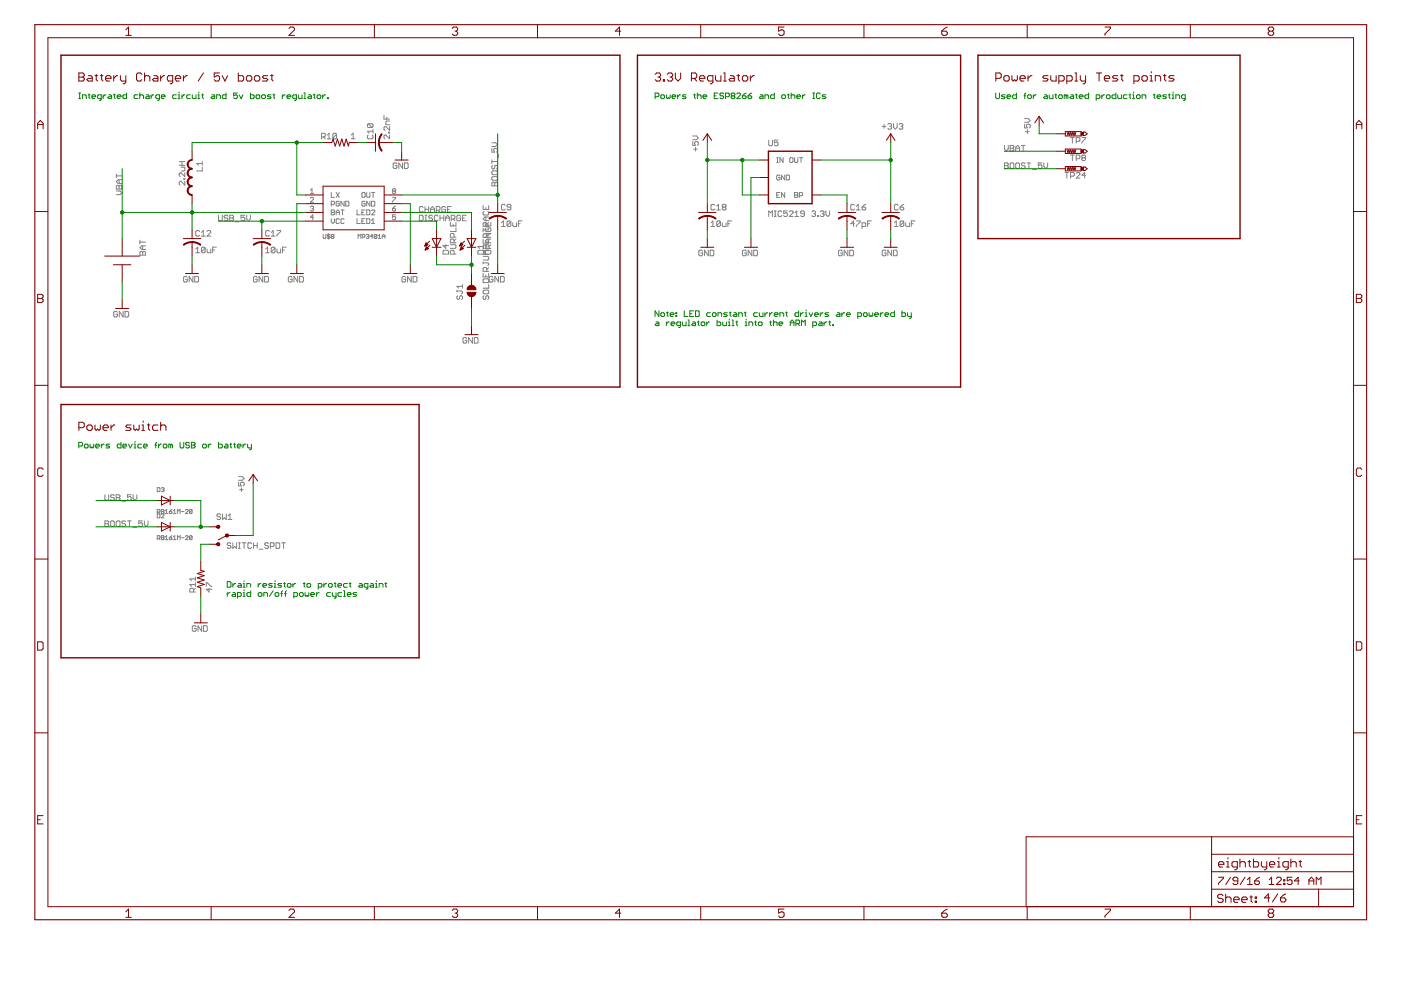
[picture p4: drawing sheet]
<svg xmlns="http://www.w3.org/2000/svg" width="297mm" height="210mm" viewBox="0 0 297 210" stroke-linecap="round" stroke-linejoin="round" font-family="sans-serif">
<g fill="none" stroke="#808080" stroke-width=".21">
<path d="M24.7 36.9v.8M24.7 37.3h1.1M24.8 39.3l.5 .2 .4-.2 .1 .2v.6h-1.1v-.6zM25.3 38.1v.8M25.3 39.5v.6M25.8 38.1h-.7l-.4 .4 .4 .4h.7M38 35.1h1.2M38 34.3h1.2M38.4 35.5h.8v.5l-.2 .3h-.6M38.6 34.3v.8M39 37.8h.2v.2h-.2zM39.2 36.7v.7l-.8-.7-.4 .2v.4l.2 .1"/>
<path d="M39.2 38.4v.8l-.8-.8-.4 .3v.3l.2 .2M42.9 35.5v.8h-1.2M42.9 34.3v.8M42.9 34.7h-1.2l.4 .4M68.2 29h.6l.2-.1v-.5l-.2-.1h-.6v1.1M68.6 29l.4 .4M69.4 29.4h.8M69.4 28.7l.4-.4v1.1M71.4 28.4v.9l-.2 .1h-.4l-.2-.1M71.4 28.4l-.2-.1h-.4l-.2 .1v.9M71.4 28.4l-.8 .9M74.5 28.6l.4-.4v1.2"/>
<path d="M74.5 29.4h.8M78.1 28.6l-.2 .2v.4l.2 .2h.8l.2-.2v-.4l-.2-.2M78.1 26.2h.8l.2 .2v.4l-.2 .2M78.1 26.2l-.2 .2v.4l.2 .2h.8M78.1 26.2l.8 .8M79.1 27.4v.8M79.1 27.8h-1.2l.4 .4M81.4 24.4v.9h1.2M82 24.8v.5M82.4 28h.2v.2h-.2zM82.6 26.8v.8l-.8-.8-.4 .3v.3l.2 .2M82.6 28.6v.8l-.8-.8-.4 .2v.4l.2 .2"/>
<path d="M82.6 25.7h-.6l-.2 .1v.6h.8M84.2 34.7l-.3-.2h-.3l-.2 .2v.8l.2 .2h.3l.3-.2v-.4h-.4M85.3 34.5v1.2l-.7-1.2v1.2M85.7 34.5h.6l.2 .2v.8l-.2 .2h-.6zM104.3 31.5v.8h.6l-.2-.4 .2-.4h.4l.2 .2v.4l-.2 .2M104.3 33.9v.7M104.3 34.2h1.2M104.3 30.3h.8l.4 .4-.4 .4h-.8M104.5 36.2h.8l.2 .2v.4l-.2 .2h-.8l-.2-.2v-.4zM104.5 35.1l-.2 .1v.4l.2 .2 .4-.2v-.4l.2-.1 .4 .1v.4l-.2 .2M104.5 38.6l.4 .2 .4-.2 .2 .2v.6h-1.2v-.6zM104.5 37.4h.8l.2 .2v.4l-.2 .2h-.8l-.2-.2v-.4z"/>
<path d="M104.9 38.8v.6M105.7 32.7v.8M146.9 30v.8h.6l-.2-.4 .2-.4h.3l.3 .2v.4l-.3 .2M146.9 28.8h.8l.4 .4-.4 .4h-.8M147.1 31.6h.7M147.5 31.2v.8M163 29.7v1l.2 .2h.4l.2-.2v-1M164.7 34.4h.3M164.7 33.4h.3M164.8 33.4v1M165 29.7h-.8v.6l.4-.2 .4 .2v.4l-.2 .2h-.4l-.2-.2M165.4 37.3l-.2-.2h-.4l-.1 .2v.7l.1 .1h.4l.2-.1v-.4h-.4"/>
<path d="M166 33.4v1l-.6-1v1M166.4 37.1v1l-.7-1v1M166.7 37.1h.5l.2 .2v.7l-.2 .1h-.5zM167.4 33.6l.2-.2h.4l.1 .2v.7l-.1 .1h-.4l-.2-.1zM168.5 33.4v.9l.1 .1h.4l.2-.1v-.9M169.5 33.4h.7M169.8 33.4v1M187 26.8h.8M187.5 26.4v.8M188.2 26.4l.2-.2h.4l.2 .2-.2 .4M188.6 26.8h.2M188.8 26.8l.2 .2-.2 .4h-.4l-.2-.2"/>
<path d="M189.4 26.2v.8l.4 .4 .4-.4v-.8M190.6 26.4l.2-.2h.4l.2 .2-.2 .4M191 26.8h.2M191.2 26.8l.2 .2-.2 .4h-.4l-.2-.2M213 34.5h.6l.2 .2-.2 .4 .2 .4-.2 .2h-.6zM213 35.1h.6M213 30.8v.8l.4 .4 .4-.4v-.8M214.2 30.8h.6l.1 .2-.1 .4 .1 .4-.1 .2h-.6zM214.2 31.4h.6M214.4 34.5h.4l.1 .2v.8l-.1 .2h-.4l-.2-.2v-.8zM215.3 34.7l.3-.2h.3l.3 .2v.8l-.3 .2h-.3l-.3-.2zM215.3 31.4h.9"/>
<path d="M215.3 32v-.8l.5-.4 .4 .4v.8M216.6 30.8h.7M216.9 30.8v1.2M217.2 26.3v.8h.6l-.2-.4 .2-.4h.4l.2 .2v.4l-.2 .2M217.2 25.1h.8l.4 .4-.4 .4h-.8M217.3 34.7l-.2-.2h-.4l-.1 .2 .1 .4h.4l.2 .2-.2 .4h-.4l-.1-.2M217.4 27.9h.8M217.7 34.5h.8M217.8 27.5v.8M218.1 34.5v1.2M218.9 35.9h.8M220.9 34.5h-.8v.6l.4-.2 .4 .2v.4l-.2 .2h-.4l-.2-.2"/>
<path d="M221.3 34.5v.8l.4 .4 .4-.4v-.8M225.8 36.6h.8M226.2 36.6v1.2M227 29.2h.8M227 32.9h.8M227 37.4h.6l.2-.2v-.4l-.2-.2h-.6v1.2M227.4 29.2v1.2M227.4 32.9v1.2M228.2 30h.6l.2-.2v-.4l-.2-.2h-.6v1.2M228.2 33.7h.6l.2-.2v-.4l-.2-.2h-.6v1.2M228.2 36.8l.2-.2h.4l.2 .2v.2l-.8 .8h.8M229.4 29.2h.8v.2l-.8 .8v.2"/>
<path d="M229.6 33.5h.4M229.6 33.5l-.2-.2 .2-.4h.4l.2 .2-.2 .4M229.6 33.5l-.2 .2 .2 .4h.4l.2-.3-.2-.3M230.2 37.2h-.8l.6-.6v1.2M24.7 40.5h.7l.4 .4-.4 .4h-.7M29.7 53.5l.2-.2 .3 .2 .4-.2 .2 .2v.6h-1.1zM29.7 50.9v.8M29.7 51.3h1.1M30.2 52.1v.8M30.2 53.5v.6M30.8 52.1h-.7l-.4 .4 .4 .4h.7M39.7 58.8l-.2-.2h-.4l-.2 .2v.8l.2 .2h.4l.2-.2v-.4h-.4"/>
<path d="M40.9 58.6v1.2l-.8-1.2v1.2M41.3 58.6h.6l.2 .2v.8l-.2 .2h-.6zM41.5 52.8l.4-.4v1.2M41.5 53.6h.8M42.3 49.1l-.2-.2h-.4l-.2 .2v.8l.2 .2h.4l.2-.2M42.7 50.1h.8M42.7 49.3l.4-.4v1.2M43.5 52.6v.8l-.2 .2h-.4l-.2-.2M43.5 52.6l-.2-.2h-.4l-.2 .2v.8M43.5 52.6l-.8 .8M43.9 52.8v.6l.2 .2h.6v-.8M43.9 49.1l.2-.2h.4l.2 .2v.2l-.8 .8h.8"/>
<path d="M45.1 53h.4M45.9 52.4h-.8v1.2M46.3 45.6v1l.2 .2h.4l.2-.2v-1M48.3 45.8l-.2-.2h-.4l-.2 .4 .2 .2h.4l.2 .4-.2 .2h-.4l-.2-.2M48.7 45.6h.6l.2 .2-.2 .4 .2 .4-.2 .2h-.6zM48.7 46.2h.6M49.9 47h.8M51.9 45.6h-.8v.6l.4-.2 .4 .2v.4l-.2 .2h-.4l-.2-.2M52.3 45.6v.8l.4 .4 .4-.4v-.8M54.5 58.8l-.2-.2h-.4l-.2 .2v.8l.2 .2h.4l.2-.2v-.4h-.4M55.7 58.6v1.2l-.8-1.2v1.2M56.1 58.6h.6l.2 .2v.8l-.2 .2h-.6z"/>
<path d="M56.3 53.6h.8M56.3 52.8l.4-.4v1.2M57.1 49.1l-.2-.2h-.4l-.2 .2v.8l.2 .2h.4l.2-.2M57.5 50.1h.8M57.5 49.3l.4-.4v1.2M58.3 52.6v.8l-.2 .2h-.4l-.2-.2M58.3 52.6l-.2-.2h-.4l-.2 .2v.8M58.3 52.6l-.8 .8M58.7 52.8v.6l.2 .2h.6v-.8M58.7 48.9h.8v.2l-.8 .8v.2M59.9 53h.4M60.7 52.4h-.8v1.2"/>
<path d="M61.9 58.8l-.2-.2h-.4l-.2 .2v.8l.2 .2h.4l.2-.2v-.4h-.4M63.1 58.6v1.2l-.8-1.2v1.2M63.5 58.6h.6l.2 .2v.8l-.2 .2h-.6zM65.8 42l.2-.2h.3l.2 .2-.7 .9h.7M65.8 40.3l.3-.3v1M65.8 41h.7M65.8 43.9l.2-.2h.3l.2 .2-.2 .3M66.1 44.2h.2M66.3 44.2l.2 .2-.2 .3h-.3l-.2-.1M66.5 46.1h-.7l.5-.5v1M68.5 49.7v.7l.2 .1 .4-.1v-.7M69.7 49.6v1.1"/>
<path d="M70 49.8l-.5-.1-.1 .3 .4 .1 .2 .3-.2 .1-.4-.1M70.2 40.8v1h.7M70.2 43.3h.5l.2-.1v-.4l-.2-.1h-.5v1M70.2 44.5h.5l.2 .2-.2 .3 .2 .4-.2 .2h-.5zM70.2 46.4v.7l.4 .3 .3-.3v-.7M70.2 45h.5M70.4 50.1l-.2-.1 .2-.3 .4 .1-.1 .3M70.4 50.1h.3M70.4 50.1l-.2 .2 .2 .2 .4-.1-.1-.3M71.3 40.8l.6 1M71.3 45.6v-.7l.3-.4 .3 .4v.7M71.3 45h.6"/>
<path d="M71.9 40.8l-.6 1M71.9 42.8l-.1-.1h-.4l-.1 .1v.7l.1 .2h.4l.1-.2v-.3h-.3M71.9 46.5l-.1-.1h-.4l-.1 .1v.7l.1 .2h.4l.1-.2M72.3 44.5h.7M72.6 44.5v1.1M73 42.7v1l-.7-1v1M73 46.5l-.2-.1h-.3l-.2 .1v.7l.2 .2h.3l.2-.2M73.3 42.7h.5l.2 .1v.7l-.2 .2h-.5zM75.7 44.5v1.1h.7M75.7 46.4v1h.7M75.9 50.5v-.8l.3 .3 .3-.3v.8M76.7 45h.4"/>
<path d="M76.7 46.9h.4M76.8 50.3h.4l.2-.2-.2-.4h-.4v.8M76.9 40.8h.3l.2 .2v.7l-.2 .1h-.3l-.2-.1v-.7zM77.4 42.8l-.2-.1h-.3l-.2 .1v.7l.2 .2h.3l.2-.2v-.3h-.3M77.4 44.5h-.7v1.1h.7M77.4 46.4h-.7v1h.7M77.6 49.8l.5-.1 .1 .1-.1 .3M77.7 40.8v.9l.2 .1h.4l.1-.1v-.9M77.7 44.5h.6l.1 .2v.7l-.1 .2h-.6zM77.7 46.4h.6l.1 .1v.7l-.1 .2h-.6zM77.9 50.1h.2M78.1 50.1l.1 .2-.1 .2-.5-.1"/>
<path d="M78.4 42.7v1l-.7-1v1M78.8 42.7h.5l.2 .1v.7l-.2 .2h-.5zM78.8 44.7l.1-.2h.4l.2 .2v.2l-.7 .7h.7M78.8 47.4h.7M78.8 46.7l.3-.3v1M78.8 40.8h.7M79.1 50.1h-.6l.4-.4v.8M79.1 40.8v1M79.9 49.8l-.4-.1-.2 .1v.6M79.9 49.8l-.1 .7-.5-.1M79.9 49.8l-.6 .6M80.2 50.5h.6"/>
<path d="M80.2 50l.3-.3v.8M81 50.1h.6M81 50.5v-.5l.3-.3 .3 .3v.5M83.2 44.2h.5l.2 .4-.2 .1h-.3l-.2-.1zM83.2 41.8h.7l-.7 1.1M83.4 40.5l-.2 .2 .2 .3h.3l.2-.1-.2-.4M83.4 40.5l-.2-.2 .2-.3h.3l.2 .2-.2 .3M83.4 40.5h.3M83.9 45.6h-.7v.5l.5-.2 .2 .5-.2 .2h-.3l-.2-.2M83.9 43.7l-.7 .5M86 58.8l-.2-.2h-.4l-.2 .2v.8l.2 .2h.4l.2-.2v-.4h-.4M87.2 58.6v1.2l-.8-1.2v1.2"/>
<path d="M87.6 58.6h.6l.2 .2v.8l-.2 .2h-.6zM88.9 45.6h.6l.2 .2v.8l-.2 .2h-.6zM89.7 44l-.2-.2h-.4l-.2 .2v.8l.2 .2h.4l.2-.2M90.1 46.8h.4M90.1 45.6h.4M90.1 43.8v1.2M90.1 44.4h.8M90.3 45.6v1.2M90.9 43.8v1.2M91.3 45v-.8l.4-.4 .4 .4v.8M91.3 44.4h.8M91.7 45.8l-.2-.2h-.4l-.2 .4 .2 .2h.4l.2 .4-.2 .2h-.4l-.2-.2"/>
<path d="M92.5 44.6h.6l.2-.2v-.4l-.2-.2h-.6v1.2M92.9 45.8l-.2-.2h-.4l-.2 .2v.8l.2 .2h.4l.2-.2M92.9 44.6l.4 .4M93.3 46.2h.8M93.3 45.6v1.2M94.1 45.6v1.2M94.1 53.1h.8l.2 .2v.6h-1.2v-.6zM94.5 44l-.2-.2h-.4l-.2 .2v.8l.2 .2h.4l.2-.2v-.4h-.4M94.5 46.8v-.8l.4-.4 .4 .4v.8M94.5 46.2h.8M94.5 51.9v.8l-.6-.6h1.2M94.9 44.4h.4"/>
<path d="M95.5 51.9h1l.2 .2v.4l-.2 .2h-1M95.5 47.1v.8h1.2v-.8M95.7 46.4h.6l.2-.2v-.4l-.2-.2h-.6v1.2M95.7 43.8h-.8v1.2h.8M96.1 47.5v.4M96.1 46.4l.4 .4M96.3 53.9v-.6l-.2-.2h-.4l-.2 .2v.6h1.2M96.3 51.5v-.6l-.2-.2h-.4l-.2 .2v.6h1.2M96.3 50.3v-.6l-.2-.2h-.4l-.2 .2v.6h1.2M96.7 48.3v.8h-1.2M96.7 50.7l-.4 .4M97.7 45.8l-.2-.2h-.4l-.2 .2v.8l.2 .2h.4l.2-.2v-.4h-.4"/>
<path d="M98.1 46.2h.4M98.8 45.6h-.7v1.2h.7M102.4 43.6v.8h1.2v-.8M102.4 48.4v.8M102.4 50.8v.8h1.2v-.8M102.4 55.5v.4M102.4 57.9v.8h1.2v-.8M102.4 54.4h1l.2 .1v.4l-.2 .2h-1M102.4 55.7h1l.2 .2-.2 .4M102.4 53.1h1.2M102.4 48.8h1.2M102.5 53.3v.6h-1.2v-.6l.2-.2h.8l.5 .5-.4 .4h1.2"/>
<path d="M102.5 51.9v.8M102.5 52.3h-1.2l.4 .4M102.6 44.8l-.2 .2v.4l.2 .2h.8l.2-.2v-.4l-.2-.2M102.6 59.1h.8l.2 .2v.6h-1.2v-.6zM102.9 47.1v.8h1.2v-.8M102.9 49.5h1.2l-1.2 .8h1.2M103 44v.4M103 46v.8M103 51.2v.4M103 58.3v.4M103.1 48.3l-.2 .2v.4l.2 .2h.8l.2-.2v-.4l-.2-.2h-.4v.4M103.1 53.1h.8l.2 .2v.4l-.2 .2h-.8l-.2-.2v-.4z"/>
<path d="M103.2 52.7v-.5l-.2-.2h-.4l-.2 .2v.5h1.2M103.2 48v-.6l-.2-.2h-.4l-.2 .2v.6h1.2M103.2 50.4v-.6l-.2-.2h-.4l-.2 .2v.6h1.2M103.2 57.5v-.6l-.2-.2h-.4l-.2 .2v.6h1.2M103.5 47.5v.4M103.5 50.7v.8M103.6 46h-.8l-.4 .4 .4 .4h.8M103.6 56.7l-.4 .4M103.6 49.6l-.4 .4M103.6 47.2l-.4 .4M103.7 52.7v-.6l-.2-.2h-.4l-.2 .2v.6h1.2M104.1 51.9l-.4 .4"/>
<path d="M104.1 50.7h-.8l-.4 .4 .4 .4h.8M104.5 58.8l-.2-.2h-.4l-.2 .2v.8l.2 .2h.4l.2-.2v-.4h-.4M105.7 58.6v1.2l-.8-1.2v1.2M106.1 58.6h.6l.2 .2v.8l-.2 .2h-.6zM106.3 47.2l.4-.4v1.2M106.3 48h.8M107.1 43.5l-.2-.2h-.4l-.2 .2v.8l.2 .2h.4l.2-.2M108.3 47.1l-.2-.3h-.4l-.2 .3v.7M108.3 47.1v.7l-.2 .2h-.4l-.2-.2M108.3 43.9h-.6l-.2-.2 .2-.4h.4l.2 .2v.8l-.2 .2h-.4l-.2-.2M108.3 47.1l-.8 .7M108.7 47.2v.6l.2 .2h.6v-.8"/>
<path d="M109.9 47.4h.4M110.7 46.8h-.8v1.2M148.9 53.3l-.1-.3h-.4l-.2 .3v.7l.2 .2h.4l.1-.2v-.4h-.3M150.2 53v1.2l-.8-1.2v1.2M150.6 53h.6l.1 .3v.7l-.1 .2h-.6zM150.7 48h.9M150.7 47.2l.5-.4v1.2M151.6 43.5l-.3-.2h-.3l-.3 .2v.8l.3 .2h.3l.3-.2M152 44.5h.7M152 43.7l.3-.4v1.2M152.7 47.1v.7l-.2 .2h-.4l-.1-.2M152.7 47.1l-.2-.3h-.4l-.1 .3v.7"/>
<path d="M152.7 47.1l-.7 .7M153.1 47.2v.6l.2 .2h.6v-.8M153.3 43.9l-.2-.2 .2-.4h.4l.2 .2-.2 .4M153.3 43.9l-.2 .2 .2 .4h.4l.2-.2-.2-.4M153.3 43.9h.4M154.3 47.4h.4M155.1 46.8h-.8v1.2M158.2 53.3l-.2-.3h-.4l-.2 .3v.7l.2 .2h.4l.2-.2v-.4h-.4M159.4 53v1.2l-.8-1.2v1.2M159.8 53h.6l.2 .3v.7l-.2 .2h-.6zM163 45.9v-1.2l.4 .4 .4-.4v1.2M164.2 45.9h.4"/>
<path d="M164.2 44.7h.4M164.4 44.7v1.2M164.7 41.3h.3M165.4 40.8h-.7v1h.7M165.8 44.9l-.2-.2h-.4l-.2 .2v.8l.2 .2h.4l.2-.2M166.4 40.8v1l-.7-1v1M166.9 44.7h-.7v.6l.4-.2 .3 .2v.4l-.1 .2h-.5l-.1-.2M167.3 44.9l.3-.2h.3l.2 .2v.2l-.8 .8h.8M168.5 40.8h.5l.2 .2-.2 .3 .2 .4-.2 .1h-.5zM168.5 41.3h.5M168.6 45.9h.7M168.6 45.1l.3-.4v1.2"/>
<path d="M169.5 41.5h.5l.2-.2-.2-.5h-.5v1M170.5 45.3h-.6l-.2-.2 .2-.4h.4l.2 .2v.8l-.2 .2h-.4l-.2-.2M172.1 44.9l.2-.2h.4l.2 .2-.2 .4M172.5 45.3h.2M172.7 45.3l.2 .2-.2 .4h-.4l-.2-.2M173.3 45.7h.2v.2h-.2zM173.9 44.9l.2-.2h.4l.2 .2-.2 .4M174.3 45.3h.2M174.5 45.3l.2 .2-.2 .4h-.4l-.2-.2M175.1 44.7v.8l.4 .4 .4-.4v-.8M178.6 53.3l-.2-.3h-.4l-.2 .3v.7l.2 .2h.4l.2-.2v-.4h-.4M179.8 53v1.2l-.8-1.2v1.2"/>
<path d="M180.2 53h.6l.2 .3v.7l-.2 .2h-.6zM181.2 47.4h-.8l.6-.6v1.2M181.2 43.5l-.2-.2h-.4l-.2 .2v.8l.2 .2h.4l.2-.2M181.6 46.8h.8v.3l-.8 .7v.2M181.6 44.5h.8M181.6 43.7l.4-.4v1.2M182.8 48h.6l.2-.2v-.4l-.2-.2h-.6v1.2M182.8 43.9h.6l.2 .4-.2 .2h-.4l-.2-.2zM183.6 43.3l-.8 .6M184 47.4h.4M184.7 46.8h-.7v1.2M187.8 53.3l-.2-.3h-.4l-.2 .3v.7l.2 .2h.4l.2-.2v-.4h-.3"/>
<path d="M189 53v1.2l-.8-1.2v1.2M189.4 53h.6l.2 .3v.7l-.2 .2h-.6zM189.6 48h.8M189.6 47.2l.4-.4v1.2M190.4 43.5l-.2-.2h-.4l-.2 .2v.8l.2 .2h.4l.2-.2M190.8 43.9h.6l.2 .4-.2 .2h-.4l-.2-.2zM191.6 47.1v.7l-.2 .2h-.4l-.2-.2M191.6 47.1l-.2-.3h-.4l-.2 .3v.7M191.6 47.1l-.8 .7M191.6 43.3l-.8 .6M192 47.2v.6l.2 .2h.6v-.8M193.2 47.4h.4"/>
<path d="M194 46.8h-.8v1.2M24.9 66.2l-.2-.2h-.4l-.2 .2v.8l.2 .2h.4l.2-.2v-.4h-.4M26.1 66v1.2l-.8-1.2v1.2M26.5 66h.6l.2 .2v.8l-.2 .2h-.6zM96.9 61.7h1l.2 .2-.2 .4M96.9 61.5v.4M97.1 62.7l-.2 .2v.4l.2 .2 .4-.2v-.4l.2-.2 .4 .2v.4l-.2 .2M98.1 60.3v.8M98.1 60.7h-1.2l.4 .4M99 71.8l-.2-.2h-.4l-.2 .2v.8l.2 .1h.4l.2-.1v-.4h-.4M100.2 71.6v1.1l-.8-1.1v1.1M100.6 71.6h.6l.1 .2v.8l-.1 .1h-.6z"/>
<path d="M102.6 62.7l-.2 .2v.4l.2 .2 .4-.2v-.4l.2-.2 .4 .2v.4l-.2 .2M102.6 61.5h.8l.2 .2v.4l-.2 .2h-.8l-.2-.2v-.4zM103.6 60.3v.8h-1.2M22.2 104.9v1l.3 .2h.3l.3-.2v-1M22.2 110.4h.6l.3 .2-.3 .4 .3 .4-.3 .2h-.6zM22.2 111h.6M23.6 110.4h.4l.2 .2v.8l-.2 .2h-.4l-.1-.2v-.8zM24.2 105.1l-.2-.2h-.4l-.1 .2 .1 .4h.4l.2 .2-.2 .4h-.4l-.1-.2M24.6 104.9h.6l.2 .2-.2 .4 .2 .4-.2 .2h-.6zM24.6 105.5h.6M24.6 110.6l.2-.2h.4l.2 .2v.8l-.2 .2h-.4l-.2-.2zM25.8 106.3h.8"/>
<path d="M26.6 110.6l-.2-.2h-.4l-.2 .2 .2 .4h.4l.2 .2v.2l-.2 .2h-.4l-.2-.2M27 110.4h.8M27.4 110.4v1.2M27.8 104.9h-.8v.6l.4-.2 .4 .2v.4l-.2 .2h-.4l-.2-.2M28.2 104.9v.8l.4 .4 .4-.4v-.8M28.2 111.8h.8M30.2 110.4h-.8v.6l.4-.2 .4 .2v.4l-.2 .2h-.4l-.2-.2M30.6 110.4v.8l.4 .4 .4-.4v-.8M33.3 103.4l.6 .1-.1 .7h-.5zM33.3 108.6l.6-.1-.1-.5h-.5v.9M33.3 108.9h.5l.1 .2-.1 .7h-.5zM33.3 114.2h.5l.1-.2-.1-.4h-.5v.8"/>
<path d="M33.6 114.2l.3 .2M33.6 108.6l.3 .3M34.2 113.6h.4l.2 .1-.2 .3 .2 .3-.2 .1h-.4zM34.2 108h.4l.2 .2-.2 .3 .2 .2-.2 .2h-.4zM34.2 103.5l.4-.1 .2 .1-.2 .3M34.2 109.1l.1-.2 .5 .2-.6 .7h.6M34.2 114h.4M34.2 108.5h.4M34.5 103.8h.1M34.6 103.8l.2 .2-.2 .2-.4-.1M35.1 114.4h.5M35.1 113.9l.2-.3v.8"/>
<path d="M35.1 108.3l.2-.3v.9M35.1 108.9h.5M35.9 114h.4l.2 .3-.5 .1zM35.9 108.5h.4l.2 .2-.5 .2zM36.5 113.6l-.6 .4M36.5 108l-.6 .5M36.8 114.4h.5M36.8 113.9l.2-.3v.8M36.8 108.3l.2-.3v.9M36.8 108.9h.5M37.6 108.9v-.9l.3 .3 .3-.3v.9M37.6 114.4v-.8l.3 .3 .3-.3v.8"/>
<path d="M38.5 114h.5M38.5 108.5h.5M39.3 113.7l.2-.1 .4 .1-.6 .7h.6M39.3 108.2l.2-.2 .4 .2-.6 .7h.6M40.7 113.7l-.4-.1-.1 .7M40.7 113.7l-.1 .7-.4-.1M40.7 108.2l-.4-.2-.1 .7M40.7 108.2l-.1 .7-.4-.2M40.7 113.7l-.5 .6M40.7 108.2l-.5 .5M46.8 109.2l-.2-.2h-.4l-.2 .2v.2l.2 .2h.4l.2 .4-.2 .2h-.4l-.2-.2M47.2 109v1.2l.4-.5 .4 .5v-1.2"/>
<path d="M48.4 110.2h.8M48.4 109.4l.4-.4v1.2M49 115.3l-.2-.2h-.4l-.2 .2 .2 .4h.4l.2 .2-.2 .4h-.4l-.2-.2M49.4 115.1v1.2l.4-.4 .4 .4v-1.2M50.6 115.1h.4M50.6 116.3h.4M50.6 102.2v.8h.6l-.2-.6 .2-.2h.4l.2 .2v.4l-.2 .2M50.6 101h.8l.4 .5-.4 .3h-.8M50.8 115.1v1.2M50.8 103.8h.8M51.2 103.4v.8M51.4 115.1h.8"/>
<path d="M51.8 115.1v1.2M53.3 115.3l-.2-.2h-.4l-.1 .2v.8l.1 .2h.4l.2-.2M53.7 115.7h.8M53.7 115.1v1.2M54.5 115.1v1.2M54.9 116.5h.8M56.9 115.3l-.2-.2h-.4l-.2 .2 .2 .4h.4l.2 .2-.2 .4h-.4l-.2-.2M57.3 115.9h.6l.2-.2v-.4l-.2-.2h-.6v1.2M58.5 115.1h.6l.2 .2v.8l-.2 .2h-.6zM59.7 115.1h.8M60.1 115.1v1.2M41 125.5v-.6l-.2-.2h-.4l-.2 .2v.6h1.2"/>
<path d="M41.4 124.7l-.4 .4M41.4 123.9h-1.2l.4 .4M41.4 122.3v.8M41.4 123.5v.8M41.4 122.7h-1.2l.4 .4M41.6 132.9l-.2-.2h-.4l-.2 .2v.7l.2 .3h.4l.2-.3v-.3h-.4M42.8 132.7v1.2l-.8-1.2v1.2M43.2 132.7h.6l.1 .2v.7l-.1 .3h-.6zM43.7 124.3v-.8h.2l.8 .8h.2M44.3 124.7v.8l-.6-.6h1.2"/>
</g>
<g fill="none" stroke="#800000" stroke-width=".21">
<path d="M10.2 8h276.8v184.2h-276.8zM16.7 15.5h.9l.3 .3v.2l-.3 .3 .3 .3v.3l-.3 .3h-.9zM16.7 16.3h.9M18.7 16h.6l.3 .3v.9h-.9l-.3-.3 .3-.3h.9M20.1 16h.6M20.4 15.8v1.1l.3 .3M21.3 16h.5M21.5 15.8v1.1l.3 .3M22.4 16.6h1.1v-.3l-.2-.3h-.6l-.3 .3v.6l.3 .3h.6M24.1 16v1.2M25 16h-.3l-.6 .6M25.5 16v.9l.3 .3h.9"/>
<path d="M26.7 16v1.5l-.3 .3h-.3M26.7 6.3l.5-.6v1.8M26.7 7.5h1.1M30.1 15.8l-.3-.3h-.6l-.3 .3v1.1l.3 .3h.6l.3-.3M30.6 16.3l.3-.3h.6l.3 .3v.9M30.6 15.5v1.7M32.6 16h.6l.3 .3v.9h-.9l-.3-.3 .3-.3h.9M34.1 16v1.2M34.9 16h-.3l-.5 .6M36.6 17.2h-.8l-.3-.3v-.6l.3-.3h.8v1.5l-.3 .3h-.3M37.2 16.6h1.1v-.3l-.3-.3h-.5l-.3 .3v.6l.3 .3h.5M38.9 16v1.2"/>
<path d="M39.7 16h-.2l-.6 .6M43.1 15.5l-1.1 1.7M44.8 5.2v2.8M46.5 15.5h-1.1v.8l.6-.3h.3l.2 .3v.6l-.2 .3h-.6l-.3-.3M47.1 16l.6 1.2 .6-1.2M50.5 15.5v1.7h.9l.3-.3v-.6l-.3-.3h-.9M52.5 16h.6l.3 .3v.6l-.3 .3h-.6l-.3-.3v-.6zM53.9 16.3l.3-.3h.6l.3 .3v.6l-.3 .3h-.6l-.3-.3zM56.8 16h-.9l-.3 .3 .3 .3h.6l.3 .3-.3 .3h-.9M57.4 16h.5M57.6 15.8v1.1l.3 .3M61.3 6l.3-.3h.5l.3 .3v.3l-1.1 1.2h1.1"/>
<path d="M79.4 5.2v2.8M95.9 6l.3-.3h.6l.2 .3v.3l-.2 .3M96.5 6.6h.3M96.8 6.6l.2 .3v.3l-.2 .3h-.6l-.3-.3M114 5.2v2.8M131.6 6.6h-1.1l.8-.9v1.8M138.9 15.8l.3-.3h.6l.3 .3v.2l-.3 .3M139.5 16.3h.3M139.8 16.3l.3 .3v.3l-.3 .3h-.6l-.3-.3M140.6 16.9h.3v.3h-.3zM141.5 15.8l.3-.3h.5l.3 .3v.2l-.3 .3M142 16.3h.3"/>
<path d="M142.3 16.3l.3 .3v.3l-.3 .3h-.5l-.3-.3M143.2 15.5v1.1l.6 .6 .5-.6v-1.1M146.6 16.6h.8l.3-.3v-.5l-.3-.3h-.8v1.7M147.2 16.6l.5 .6M148.3 16.6h1.1v-.3l-.2-.3h-.6l-.3 .3v.6l.3 .3h.6M148.6 5.2v2.8M151.2 17.2h-.9l-.3-.3v-.6l.3-.3h.9v1.5l-.3 .3h-.3M151.7 16v.9l.3 .3h.8v-1.2M153.4 15.5h.3v1.7M153.4 17.2h.6M154.8 16h.6l.3 .3v.9h-.9l-.2-.3 .2-.3h.9M156.3 16h.5"/>
<path d="M156.5 15.8v1.1l.3 .3M157.7 16h.5l.3 .3v.6l-.3 .3h-.5l-.3-.3v-.6zM159.1 16v1.2M160 16h-.3l-.6 .6M166.2 5.7h-1.1v.9l.6-.3h.2l.3 .3v.6l-.3 .3h-.5l-.3-.3M183.2 5.2v2.8M199.7 6.6h.9l.3 .3v.3l-.3 .3h-.6l-.3-.3zM200.9 5.7l-.6 .3-.6 .6M211.1 16.6h.9l.3-.3v-.5l-.3-.3h-.9v1.7M212.8 16.3l.3-.3h.6l.3 .3v.6l-.3 .3h-.6l-.3-.3zM214.5 16v.9l.3 .3 .3-.3 .3 .3 .3-.3v-.9M216.3 16.6h1.1v-.3l-.3-.3h-.6l-.2 .3v.6l.2 .3h.6"/>
<path d="M217.8 5.2v2.8M218 16v1.2M218.8 16h-.3l-.5 .6M222.2 16h-.8l-.3 .3 .3 .3h.5l.3 .3-.3 .3h-.8M222.8 16v.9l.3 .3h.8v-1.2M224.5 17.2h.8l.3-.3v-.6l-.3-.3h-.8v1.8M226.2 17.2h.9l.2-.3v-.6l-.2-.3h-.9v1.8M227.9 15.5h.3v1.7M227.9 17.2h.6M229 16v.9l.3 .3h.9M230.2 16v1.5l-.3 .3h-.3M232.5 15.5h1.1"/>
<path d="M233 15.5v1.7M234.1 16.6h1.2v-.3l-.3-.3h-.6l-.3 .3v.6l.3 .3h.6M234.3 5.7h1.1v.3l-1.1 1.2v.3M237 16h-.9l-.2 .3 .2 .3h.6l.3 .3-.3 .3h-.8M237.6 16h.5M237.8 15.8v1.1l.3 .3M240.4 17.2h.9l.2-.3v-.6l-.2-.3h-.9v1.8M242.1 16.3l.3-.3h.6l.2 .3v.6l-.2 .3h-.6l-.3-.3zM243.8 17.2h.6M243.8 16h.3v1.2M244.1 15.2v.3M244.9 17.2v-1.2h.9l.3 .3v.9"/>
<path d="M246.7 16h.5M246.9 15.8v1.1l.3 .3M248.9 16h-.8l-.3 .3 .3 .3h.5l.3 .3-.3 .3h-.8M252.4 5.2v2.8M269.2 6.6l-.3-.3v-.3l.3-.3h.5l.3 .3v.3l-.3 .3M269.2 6.6l-.3 .3v.3l.3 .3h.5l.3-.3v-.3l-.3-.3M269.2 6.6h.5M8 27.3v-1.2l.6-.6 .5 .6v1.2M8 26.4h1.1M40.7 32.1v1.8M68.5 39.5h12.9v9.2h-12.9zM68.5 30.2h1.8l.3-.7 .5 1.5 .4-1.5 .5 1.5 .5-1.5 .4 1.5 .5-1.5 .5 1.5 .1-.8h1.9"/>
<path d="M77.7 30.2h1.9M79.6 28.4v3.7M80.3 30.2h3M83.8 33.9h2.8M85.2 32.1v1.8M150 28.4l.9 1.4M150 28.4l-1 1.4M150 28.4v1.8M161.1 33.9h1.8M161.1 37.6h1.8M172.2 33.9h1.8M188.8 28.4v1.8"/>
<path d="M188.8 28.4l1 1.4M188.8 28.4l-.9 1.4M220.3 24.7l1 1.4M220.3 24.7l-.9 1.4M220.3 24.7v1.8M224 28.4h1.9M224 32.1h1.9M224 35.8h1.9M225.9 27.9h3.3v.9h-3.3zM225.9 31.6h3.3v.9h-3.3zM225.9 35.3h3.3v.9h-3.3zM226.3 28.1l.1 .5 .2-.5 .2 .5 .2-.5 .2 .5 .2-.5 .1 .5 .2-.5 .2 .5 .2-.5"/>
<path d="M226.3 31.8l.1 .5 .2-.5 .2 .5 .2-.5 .2 .5 .2-.5 .1 .5 .2-.5 .2 .5 .2-.5M226.3 35.5l.1 .5 .2-.5 .2 .5 .2-.5 .2 .5 .2-.5 .1 .5 .2-.5 .2 .5 .2-.5M229.7 28h.3l.5 .4-.5 .3h-.3zM229.7 31.7h.3l.5 .4-.5 .3h-.3zM229.7 35.4h.3l.5 .4-.5 .4h-.3zM287.6 26.4h1.1M287.6 27.3v-1.2l.5-.6 .6 .6v1.2M7.4 44.9h2.8M22.2 54.3h7.4M24 56.1h3.7M25.9 50.6v3.7M25.9 56.1v3.7"/>
<path d="M38.9 50.6h3.7M39.3 58h2.8M40.7 41.3v1.9M40.7 48.7v1.9M40.7 51.3v3M40.7 56.1v1.9M53.7 50.6h3.7M54.1 58h2.8M55.5 48.7v1.9M55.5 51.3v3M55.5 56.1v1.9M61.6 58h2.7"/>
<path d="M62.9 56.1v1.9M64.8 41.3h3.7M64.8 43.2h3.7M64.8 45h3.7M64.8 46.9h3.7M81.4 41.3h3.8M81.4 43.2h3.8M81.4 45h3.8M81.4 46.9h3.8M85.6 58h2.8M87 56.1v1.9M90.1 52.1h.1"/>
<path d="M90.1 52h.3M90.1 52h.5M90.1 53h.1M90.2 51.9h.5M90.2 52.9h.2M90.2 51.8h.4M90.2 52.8h.4M90.3 51.7h.3M90.3 52.7h.4M90.3 51.6h.2M90.3 52.7h.5M90.3 51.6h.1"/>
<path d="M90.3 52.6h.4M90.4 52.5h.2M90.4 52.4h.1M90.4 52.3h.1M90.4 52.3l-.3 .7M90.4 52.3l.4 .4-.7 .3M90.7 51.9l-.4-.4-.2 .7M90.7 51.9l-.6 .3M91.1 51.1l-1 1.1M91.2 52l-1.1 1M91.6 52.4h1.9M91.6 50.6h1.9l-.9 1.8z"/>
<path d="M92.6 48.7v5.6M97.5 52.1h.1M97.5 52h.3M97.6 52h.4M97.6 53h.1M97.6 51.9h.5M97.6 52.9h.2M97.6 51.8h.4M97.6 52.8h.4M97.7 51.7h.2M97.7 52.7h.4M97.7 51.6h.2"/>
<path d="M97.7 51.6h.1M97.7 52.6h.4M97.8 52.5h.2M97.8 52.4h.1M97.8 52.3l-.2 .7M97.8 52.3l.4 .4-.6 .3M97.8 52.3h.1M98.1 51.9l-.4-.4-.2 .7M98.1 51.9l-.6 .3M98.5 51.1l-1 1.1M98.6 52l-1 1M99 50.6h1.9l-.9 1.8z"/>
<path d="M99 52.4h1.9M100 48.7v5.6M100 58v2.5M103.7 45h3.7M104.1 58h2.8M105.5 43.2v1.8M105.5 45.8v2.9M105.5 56.1v1.9M148.1 45h3.7M148.6 52.4h2.7M150 43.2v1.8M150 45.8v2.9"/>
<path d="M150 50.6v1.8M157.8 52.4h2.8M159.2 50.6v1.8M161.1 41.3h1.8M172.2 41.3h1.8M177.7 45h3.7M178.2 52.4h2.8M179.6 43.2v1.8M179.6 45.8v2.9M179.6 50.6v1.8M187 45h3.7M187.5 52.4h2.7"/>
<path d="M188.8 43.2v1.8M188.8 45.8v2.9M188.8 50.6v1.8M287 44.9h2.8M8 62.4h.8l.3 .3v.3l-.3 .3 .3 .3v.3l-.3 .3h-.8zM8 63.3h.8M24.5 65.4h2.8M25.9 63.5v1.9M98.6 71h2.7M100 62.9v2.5M100 69.1v1.9M287.6 62.4h.8l.3 .3v.3l-.3 .3 .3 .3v.3l-.3 .3h-.8z"/>
<path d="M287.6 63.3h.8M7.4 81.7h2.8M9.1 99.5l-.3-.3h-.5l-.3 .3v1.2l.3 .3h.5l.3-.3M16.7 90.7h.9l.3-.3v-.6l-.3-.3h-.9v1.7M18.4 90.4l.3-.3h.6l.3 .3v.6l-.3 .2h-.6l-.3-.2zM20.1 90.1v.9l.3 .2 .3-.2 .3 .2 .3-.2v-.9M21.8 90.7h1.2v-.3l-.3-.3h-.6l-.3 .3v.6l.3 .2h.6M23.5 90.1v1.1M24.4 90.1h-.3l-.6 .6M27.8 90.1h-.9l-.2 .3 .2 .3h.6l.3 .3-.3 .2h-.8M28.4 90.1v.9l.3 .2 .2-.2 .3 .2 .3-.2v-.9M30.1 91.2h.5"/>
<path d="M30.1 90.1h.3v1.1M30.4 89.3v.2M31.2 90.1h.6M31.5 89.8v1.2l.3 .2M33.5 90.1h-.9l-.3 .3v.6l.3 .2h.9M34.1 89.5v1.7M34.1 90.4l.2-.3h.6l.3 .3v.8M287 81.7h2.8M288.7 99.5l-.3-.3h-.5l-.3 .3v1.2l.3 .3h.5l.3-.3M7.4 118.5h2.8M33.3 111.7h3.7M33.3 106.1h3.7"/>
<path d="M34.2 110.8l1.9 .9-1.9 .9zM34.2 105.2l1.9 .9-1.9 1zM36.1 105.2v1.9M36.1 110.8v1.8M42.6 119.1v1.8l.7 .2-1.5 .5 1.5 .4-1.5 .5 1.5 .5-1.5 .4 1.5 .5-1.5 .5 .8 .3v1.8M44.4 111.7h1.9M44.4 115.4h1.9M50 113.5h-1.9l-1.8 1M53.7 100.6l.9 1.4M53.7 100.6l-1 1.4M53.7 100.6v1.8M287 118.5h2.8"/>
<path d="M8 136.1h.8l.3 .3v1.1l-.3 .3h-.8zM41.2 132.1h2.8M42.6 130.2v1.9M287.6 136.1h.8l.3 .3v1.1l-.3 .3h-.8zM7.4 155.4h2.8M287 155.4h2.8M8 173.8h.6M9.1 172.9h-1.1v1.8h1.1M256.9 177.4v14.8M287 177.4h-69.4v14.8M287.6 173.8h.5M288.7 172.9h-1.1v1.8h1.1"/>
<path d="M26.7 193.3l.5-.6v1.8M26.7 194.5h1.1M44.8 192.2v2.8M61.3 193l.3-.3h.5l.3 .3v.3l-1.1 1.2h1.1M79.4 192.2v2.8M95.9 193l.3-.3h.6l.2 .3v.3l-.2 .3M96.5 193.6h.3M96.8 193.6l.2 .3v.3l-.2 .3h-.6l-.3-.3M114 192.2v2.8M131.6 193.6h-1.1l.8-.9v1.8M148.6 192.2v2.8M166.2 192.7h-1.1v.9l.6-.3h.2l.3 .3v.6l-.3 .3h-.5l-.3-.3"/>
<path d="M183.2 192.2v2.8M199.7 193.6h.9l.3 .3v.3l-.3 .3h-.6l-.3-.3zM200.9 192.7l-.6 .3-.6 .6M217.8 192.2v2.8M234.3 192.7h1.1v.3l-1.1 1.2v.3M252.4 192.2v2.8M256.9 188.5h30.1M256.9 184.8h30.1M256.9 181.1h30.1M258.3 186h1.1v.2l-1.1 1.1v.2M258.4 183.3h1.1v-.3l-.3-.3h-.6l-.2 .3v.5l.2 .3h.6M259.3 189.9l-.3-.3h-.6l-.2 .3v.3l.2 .3h.6l.3 .3v.3l-.3 .2h-.6l-.2-.2"/>
<path d="M259.9 189.6v1.7M259.9 190.5l.3-.3h.5l.3 .3v.8M260.1 183.8h.5M260.1 182.7h.2v1.1M260.3 181.8v.3M260.9 186l-1 1.5M261.6 190.8h1.1v-.3l-.3-.3h-.5l-.3 .3v.6l.3 .2h.5M262.3 183.8h-.8l-.3-.3v-.5l.3-.3h.8v1.4l-.3 .3h-.2M262.4 186.8h-.7l-.3-.3v-.3l.3-.2h.5l.2 .2v1.1l-.2 .2h-.5l-.3-.2M262.9 183l.3-.3h.6l.2 .3v.8M262.9 182.1v1.7M263.3 190.8h1.1v-.3l-.3-.3h-.5l-.3 .3v.6l.3 .2h.5"/>
<path d="M264 186l-1 1.5M264.5 187.5h1M264.5 186.5l.5-.5v1.5M264.6 182.7h.6M264.9 182.4v1.1l.3 .3M265 190.2h.6M265.3 189.9v1.2l.3 .2M265.7 182.1v1.7h.9l.3-.3v-.5l-.3-.3h-.9M266 186.8h.8l.2 .2v.3l-.2 .2h-.5l-.3-.2zM266.1 190.2h.3v.3h-.3zM266.1 191.1h.3v.2h-.3zM267 186l-.5 .2-.5 .6"/>
<path d="M267.4 182.7v.8l.3 .3h.9M268.6 182.7v1.4l-.3 .3h-.3M269.1 187.5h1M269.1 186.5l.5-.5v1.5M269.2 183.3h1.1v-.3l-.3-.3h-.6l-.2 .3v.5l.2 .3h.6M269.2 193.6l-.3-.3v-.3l.3-.3h.5l.3 .3v.3l-.3 .3M269.2 193.6l-.3 .3v.3l.3 .3h.5l.3-.3v-.3l-.3-.3M269.2 193.6h.5M269.2 190.4h-1.1l.8-.9v1.7M270.6 186.2l.3-.2h.5l.3 .2v.3l-1.1 1h1.1M270.8 183.8h.6M270.8 182.7h.3v1.1"/>
<path d="M270.9 189.5l-1.1 1.7M271.1 181.8v.3M271.5 190.4h.8l.3 .3v.2l-.3 .3h-.5l-.3-.3zM272.2 187.3h.2v.2h-.2zM272.2 186.5h.2v.3h-.2zM272.6 189.5l-.5 .3-.6 .6M273.1 183.8h-.8l-.3-.3v-.5l.3-.3h.8v1.4l-.3 .3h-.2M273.7 183l.3-.3h.6l.2 .3v.8M273.7 182.1v1.7M273.9 186h-1v.8l.8-.3 .2 .3v.5l-.2 .2h-.5l-.3-.2M275.4 182.7h.6M275.5 186.8h-1.1l.8-.8v1.5"/>
<path d="M275.7 182.4v1.1l.3 .3M277.5 186.8h1.1M277.5 187.5v-1l.5-.5 .6 .5v1M279.1 187.5v-1.5l.5 .5 .5-.5v1.5M279.6 188.5v3.7"/>
</g>
<path d="M12.9 11.7h118.5v70.4h-118.5zM135.1 11.7h68.6v70.4h-68.6zM207.3 11.7h55.6v38.9h-55.6zM162.9 32.1h9.3v11.1h-9.3zM12.9 85.8h76v53.7h-76z" fill="none" stroke="#800000" stroke-width=".3"/>
<path d="M7.4 5.2h282.4v189.8h-282.4z" fill="none" stroke="#800000" stroke-width=".23"/>
<g fill="#800000" stroke="#800000" stroke-width=".21">
<path d="M46 115.2a.34 .34 0 0 1 .5 0 .34 .34 0 0 1-.1 .5 .34 .34 0 0 1-.5-.3h.2a.19 .19 0 0 1 .2-.2 .19 .19 0 0 1 .1 .3 .19 .19 0 0 1-.3 0l-.2-.1z" fill-rule="evenodd"/>
<path d="M46 111.5a.34 .34 0 0 1 .5 0 .34 .34 0 0 1-.1 .5 .34 .34 0 0 1-.5-.3h.2a.19 .19 0 0 1 .2-.2 .19 .19 0 0 1 .1 .3 .19 .19 0 0 1-.3 0l-.2-.1z" fill-rule="evenodd"/>
<path d="M47.8 113.4a.33 .33 0 0 1 .6-.1 .33 .33 0 0 1-.2 .5 .33 .33 0 0 1-.4-.3h.2a.18 .18 0 0 1 .3-.1 .18 .18 0 0 1-.1 .3 .18 .18 0 0 1-.3-.2h-.1z" fill-rule="evenodd"/>
<path d="M39.7 40.4h.2l.2 .6 .6 .2v.2l-.6-.2z" fill-rule="evenodd"/>
<path d="M39.9 39.8l.4-.3 .4-.1v.2l-.7 .4-.1 .4h-.2z" fill-rule="evenodd"/>
<path d="M39.7 38.5h.2l.1 .5 .7 .4v.2l-.6-.2z" fill-rule="evenodd"/>
<path d="M39.9 37.9l.8-.4v.2l-.4 .1-.3 .3-.1 .4h-.2z" fill-rule="evenodd"/>
<path d="M39.7 36.7h.2l.2 .6 .6 .2v.2l-.6-.2z" fill-rule="evenodd"/>
<path d="M39.9 36.1l.4-.3 .4-.1v.2l-.6 .2-.2 .6h-.2z" fill-rule="evenodd"/>
<path d="M39.7 34.8h.2l.1 .5 .3 .3 .4 .1v.2l-.8-.4z" fill-rule="evenodd"/>
<path d="M39.9 34.2l.8-.4v.2l-.4 .1-.3 .3-.1 .4h-.2z" fill-rule="evenodd"/>
<path d="M80.9 28.3l.1 .2-.4 .8-.2 .9h-.2l.3-1.2z" fill-rule="evenodd"/>
<path d="M80.2 30.2h.2l.2 .9 .4 .9-.1 .1-.6-1.1z" fill-rule="evenodd"/>
<path d="M40.7 51.2l.8 .1 1.1 .6-.1 .1-.9-.4-.9-.2z" fill-rule="evenodd"/>
<path d="M38.9 51.9l1.1-.6 .7-.1v.2l-.9 .2-.8 .4z" fill-rule="evenodd"/>
<path d="M105.5 45.7l1.2 .2 .7 .4-.1 .2-.9-.5-.9-.2z" fill-rule="evenodd"/>
<path d="M103.7 46.3l1.1-.5 .7-.1v.2l-.9 .1-.8 .5z" fill-rule="evenodd"/>
<path d="M188.8 45.7l1.3 .2 .6 .4-.1 .2-.8-.5-1-.2z" fill-rule="evenodd"/>
<path d="M187 46.3l1.1-.5 .7-.1v.2l-.9 .1-.8 .5z" fill-rule="evenodd"/>
<path d="M179.6 45.7l1.2 .2 .7 .4-.2 .2-.8-.5-.9-.2z" fill-rule="evenodd"/>
<path d="M177.7 46.3l1.1-.5 .8-.1v.2l-.9 .1-.9 .5z" fill-rule="evenodd"/>
<path d="M55.5 51.2l.8 .1 1.1 .6-.1 .1-.8-.4-1-.2z" fill-rule="evenodd"/>
<path d="M53.7 51.9l1.1-.6 .7-.1v.2l-.9 .2-.8 .4z" fill-rule="evenodd"/>
<path d="M150 45.7l1.2 .2 .6 .4-.1 .2-.8-.5-.9-.2z" fill-rule="evenodd"/>
<path d="M148.1 46.3l1.1-.5 .8-.1v.2l-1 .1-.8 .5z" fill-rule="evenodd"/>
<path d="M99.3 60.8a.94 .94 0 0 1 1-.3 .94 .94 0 0 1 .6 .9h-1.9z" fill-rule="evenodd"/>
<path d="M99 62h1.9a.93 .93 0 0 1-.9 .9 .93 .93 0 0 1-1-.9z" fill-rule="evenodd"/>
</g>
<g fill="#800000" stroke="#800000" stroke-width=".21">
<path d="M229.2 28.1h.5v.5h-.5z"/>
<path d="M229.2 31.8h.5v.5h-.5z"/>
<path d="M229.2 35.5h.5v.5h-.5z"/>
</g>
<g fill="none" stroke="#008000" stroke-width=".21">
<path d="M16.7 19.7h.4M16.9 19.7v1.2M18.9 19.9v.8l.2 .2M24.3 19.9v.8l.1 .2M26.8 19.7v1.2h-.6l-.1-.2v-.4l.1-.2h.6M29.6 19.7v1.2M38 19.5v.2M42.2 19.5v.2M42.9 19.9v.8l.3 .2M47.9 19.7v1.2h-.6l-.2-.2v-.4l.2-.2h.6M50.3 19.7h-.8v.6l.4-.2 .4 .2v.4l-.2 .2h-.4l-.2-.2M53.1 19.7v1.2h.6l.2-.2v-.4l-.2-.2h-.6"/>
<path d="M58.1 19.9v.8l.2 .2M64.4 19.7h.2v1.2M66.6 19.9v.8l.2 .2M147.3 19.9v.8l.1 .2M147.8 19.7v1.2M152.2 19.7h-.8v1.2h.8M153.4 19.9l-.2-.2h-.4l-.2 .2 .2 .4h.4l.2 .2-.2 .4h-.4l-.2-.2M156.2 19.9l.2-.2h.4l.2 .2v.2l-.8 .8h.8M158.2 19.7l-.8 .6M159.4 19.7l-.8 .6M164.2 19.7v1.2h-.6l-.2-.2v-.4l.2-.2h.6M167.2 19.9v.8l.1 .2"/>
<path d="M167.7 19.7v1.2M172.3 19.7h.4M172.5 19.7v1.2M173.9 19.9l-.2-.2h-.4l-.2 .2v.8l.2 .2h.4l.2-.2M211.1 19.7v1l.2 .2h.4l.2-.2v-1M215.5 19.7v1.2h-.6l-.2-.2v-.4l.2-.2h.6M217.5 19.7l-.2 .2v1M223.8 19.9v.8l.2 .2M228.2 19.9v.8l.2 .2M230.8 19.7v1.2h-.6l-.2-.2v-.4l.2-.2h.6M236.6 19.7v1.2h-.6l-.2-.2v-.4l.2-.2h.6M239.6 19.9v.8l.2 .2"/>
<path d="M240.3 19.5v.2M244.7 19.9v.8l.2 .2M247.9 19.9v.8l.2 .2M248.7 19.5v.2M16.7 20.9h.4M17.5 20.9v-.8h.6l.2 .2v.6M18.7 20.1h.4M19.5 20.5h.8l-.2-.4h-.4l-.2 .2v.4l.2 .2h.4M21.5 20.9h-.6l-.2-.2v-.4l.2-.2h.6v1l-.4 .2M21.9 20.1v.8M22.5 20.1h-.2l-.4 .4M23.1 20.1h.4l.2 .2v.6h-.6l-.2-.2 .2-.2h.6"/>
<path d="M24.1 20.1h.3M24.8 20.5h.9l-.3-.4h-.3l-.3 .2v.4l.3 .2h.3M25.9 35.8v14.8M29.2 20.1h-.6l-.2 .2v.4l.2 .2h.6M29.6 20.3l.2-.2h.4l.2 .2v.6M31 20.1h.4l.2 .2v.6h-.6l-.2-.2 .2-.2h.6M32 20.1v.8M32.6 20.1h-.2l-.4 .4M33.8 20.9h-.6l-.2-.2v-.4l.2-.2h.6v1l-.4 .2M34.2 20.5h.8l-.2-.4h-.4l-.2 .2v.4l.2 .2h.4M37.4 20.1h-.6l-.2 .2v.4l.2 .2h.6M37.8 20.9h.4"/>
<path d="M37.8 20.1h.2v.8M38.6 20.1v.8M39.2 20.1h-.2l-.4 .4M40.4 20.1h-.6l-.2 .2v.4l.2 .2h.6M40.8 20.1v.6l.2 .2h.6v-.8M42 20.9h.4M42 20.1h.2v.8M42.8 20.1h.4M44.9 20.1h.4l.2 .2v.6h-.6l-.2-.2 .2-.2h.6M45.9 20.9v-.8h.6l.2 .2v.6M50.7 20.1l.4 .8 .4-.8M54.5 20.1h.4l.2 .2v.4l-.2 .2h-.4l-.2-.2v-.4z"/>
<path d="M55.5 20.3l.2-.2h.4l.2 .2v.4l-.2 .2h-.4l-.2-.2zM57.5 20.1h-.6l-.2 .2 .8 .4-.2 .2h-.6M57.9 20.1h.4M59.9 20.1v.8M60.5 20.1h-.2l-.4 .4M60.9 20.5h.8l-.3-.4h-.3l-.2 .2v.4l.2 .2h.3M62.8 20.9h-.5l-.2-.2v-.4l.2-.2h.5v1l-.4 .2M62.9 30.2v11.1h1.9M63.2 20.1v.6l.2 .2h.6v-.8M64.4 20.9h.4M65.4 20.1h.4l.2 .2v.6h-.6l-.2-.2 .2-.2h.6M66.4 20.1h.4"/>
<path d="M67.4 20.1h.4l.2 .2v.4l-.2 .2h-.4l-.2-.2v-.4zM68.4 20.1v.8M68.5 30.2h-27.8v1.9M69 20.1h-.2l-.4 .4M69.4 20.7h.2v.2h-.2zM75.9 30.2h1.8M83.3 30.2h1.9v1.9M105.5 28.4v14.8M138.9 20.5h.6l.2-.2v-.4l-.2-.2h-.6v1.2M140.3 20.1h.4l.2 .2v.4l-.2 .2h-.4l-.2-.2v-.4zM141.3 20.1v.6l.2 .2 .2-.2 .2 .2 .2-.2v-.6M142.5 20.5h.8l-.2-.4h-.4l-.2 .2v.4l.2 .2h.4"/>
<path d="M143.7 20.1v.8M144.3 20.1h-.2l-.4 .4M145.5 20.1h-.6l-.2 .2 .2 .2h.4l.2 .2-.2 .2h-.6M147.1 20.1h.3M147.8 20.3l.3-.2h.3l.3 .2v.6M149.1 20.5h.7l-.2-.4h-.4l-.1 .2v.4l.1 .2h.4M150 30.2v13M150 33.9h11.1M151.4 20.3h.4M153.8 20.5h.6l.2-.2v-.4l-.2-.2h-.6v1.2M155.2 20.3l-.2 .2 .2 .4h.4l.2-.2-.2-.4M155.2 20.3l-.2-.2 .2-.4h.4l.2 .2-.2 .4"/>
<path d="M155.2 20.3h.4M157.4 33.9v7.4h3.7M157.4 20.3h.6l.2 .4-.2 .2h-.4l-.2-.2zM158.6 20.3h.6l.2 .4-.2 .2h-.4l-.2-.2zM161.1 37.6h-1.9v13M161.2 20.1h.4l.2 .2v.6h-.6l-.2-.2 .2-.2h.6M162.2 20.9v-.8h.6l.2 .2v.6M165.9 20.1h.4l.2 .2v.4l-.2 .2h-.4l-.1-.2v-.4zM166.9 20.1h.4M167.7 20.3l.2-.2h.4l.2 .2v.6M168.9 20.5h.8l-.2-.4h-.4l-.2 .2v.4l.2 .2h.4M170.1 20.1v.8"/>
<path d="M170.7 20.1h-.2l-.4 .4M172.3 20.9h.4M174 33.9h14.8M175.1 20.1h-.6l-.2 .2 .2 .2h.4l.2 .2-.2 .2h-.6M188.8 30.2v13M212.9 32.1h11.1M212.9 35.8h11.1M213.1 20.1h-.6l-.2 .2 .8 .4-.2 .2h-.6M213.5 20.5h.8l-.2-.4h-.4l-.2 .2v.4l.2 .2h.4M217.1 20.3h.4M218.1 20.1h.4l.2 .2v.4l-.2 .2h-.4l-.2-.2v-.4zM219.1 20.1v.8"/>
<path d="M219.7 20.1h-.2l-.4 .4M220.3 26.5v1.9h3.7M221.5 20.1h.3l.3 .2v.6h-.6l-.2-.2 .2-.2h.6M222.5 20.1v.6l.2 .2h.5v-.8M223.6 20.1h.4M224.6 20.1h.4l.2 .2v.4l-.2 .2h-.4l-.1-.2v-.4zM226 20.3l-.4-.2v.8M226 20.3v.6M226 20.3l.2-.2 .2 .2v.6M227 20.1h.4l.2 .2v.6h-.6l-.2-.2 .2-.2h.6M228 20.1h.4M228.8 20.5h.8l-.2-.4h-.4l-.2 .2v.4l.2 .2h.4"/>
<path d="M232.4 20.9h.6l.2-.2v-.4l-.2-.2h-.6v1.2M233.6 20.1v.8M234.2 20.1h-.2l-.4 .4M234.8 20.1h.4l.2 .2v.4l-.2 .2h-.4l-.2-.2v-.4zM237 20.1v.6l.2 .2h.6v-.8M239 20.1h-.6l-.2 .2v.4l.2 .2h.6M239.4 20.1h.4M240.2 20.9h.4M240.2 20.1h.1v.8M241.2 20.1h.4l.1 .2v.4l-.1 .2h-.4l-.2-.2v-.4zM242.1 20.9v-.8h.6l.2 .2v.6M244.5 20.1h.4"/>
<path d="M245.3 20.5h.8l-.2-.4h-.4l-.2 .2v.4l.2 .2h.4M247.3 20.1h-.6l-.2 .2 .8 .4-.2 .2h-.6M247.7 20.1h.4M248.5 20.9h.4M248.5 20.1h.2v.8M249.3 20.9v-.8h.6l.2 .2v.6M251.3 20.9h-.6l-.2-.2v-.4l.2-.2h.6v1l-.4 .2M25.9 59.8v3.7M25.9 45h38.9M40.7 43.2v5.5M40.7 54.3v1.8M46.3 46.9h18.5"/>
<path d="M55.5 46.9v1.8M55.5 54.3v1.8M64.8 43.2h-1.9v12.9M85.2 43.2h1.8v12.9M85.2 45h14.8v3.7M85.2 46.9h7.4v1.8M85.2 41.3h20.3M92.6 54.3v1.8h7.4M100 54.3v3.7M105.5 48.7v7.4M150 48.7v1.9M174 41.3h5.6v1.9"/>
<path d="M179.6 48.7v1.9M188.8 48.7v1.9M100 65.4v3.7M139.1 68.3h.4l.2 .2v.5h-.6l-.2-.1 .2-.3h.6M139.7 65.9v1.2l-.8-1.2v1.2M140.1 66.5l.2-.2h.4l.2 .2v.4l-.2 .2h-.4l-.2-.2zM141.3 68.3v.7M141.3 66.3h.4M141.5 66.1v.8l.2 .2M141.9 68.3l-.6 .3M142.1 66.7h.8l-.2-.4h-.4l-.2 .2v.4l.2 .2h.4M142.3 68.6h.8l-.2-.3h-.4l-.2 .2v.4l.2 .1h.4"/>
<path d="M143.3 66.3h.2v.2h-.2zM143.3 66.9h.2v.2h-.2zM144.3 69h-.6l-.2-.1v-.4l.2-.2h.6v.9l-.4 .2M144.7 68.3v.6l.2 .1h.6v-.7M145.1 65.9v1.2h.8M145.9 69h.4M145.9 67.9h.2v1.1M146.3 66.5h.4M146.9 68.3h.4l.1 .2v.5h-.5l-.2-.1 .2-.3h.5M147.1 65.9h-.8v1.2h.8M147.5 65.9h.6l.2 .2v.8l-.2 .2h-.6zM147.8 68.3h.5"/>
<path d="M148.1 68.1v.8l.2 .1M148.8 68.3h.4l.2 .2v.4l-.2 .1h-.4l-.1-.1v-.4zM149.8 68.3v.7M150.4 68.3l-.6 .3M150.6 66.3h-.5l-.3 .2v.4l.3 .2h.5M151 66.5l.2-.2h.4l.2 .2v.4l-.2 .2h-.4l-.2-.2zM152 67.9v1.1h.6l.2-.1v-.4l-.2-.2h-.6M152.2 67.1v-.8h.6l.2 .2v.6M153.2 68.3v.6l.2 .1h.6v-.7M154.2 66.3h-.6l-.2 .2 .8 .4-.2 .2h-.6M154.4 68.3h.2v.7M154.4 69h.4"/>
<path d="M154.6 67.7v.2M154.6 66.3h.4M154.8 66.1v.8l.2 .2M155.2 69h.4M155.2 67.9h.2v1.1M155.6 66.3h.4l.2 .2v.6h-.6l-.2-.2 .2-.2h.6M156 68.3h.4M156.2 68.1v.8l.2 .1M156.6 67.1v-.8h.6l.2 .2v.6M157.8 66.3h.4M158 68.3h.2v.7M158 66.1v.8l.2 .2"/>
<path d="M158 69h.4M158.2 67.7v.2M158.8 69v-.7h.6l.2 .2v.5M160 68.3h.4M160.2 68.1v.8l.2 .1M160.6 66.3h-.6l-.2 .2v.4l.2 .2h.6M161 68.3h.4l.2 .2v.4l-.2 .1h-.4l-.2-.1v-.4zM161 66.3v.6l.2 .2h.6v-.8M162.2 66.3v.8M162.8 66.3h-.2l-.4 .4M163.2 66.3v.8M163.2 68.3h.4"/>
<path d="M163.4 68.1v.8l.2 .1M163.8 66.3h-.2l-.4 .4M164 68.5l.2-.2h.4l.2 .2v.5M164 67.9v1.1M164.2 66.7h.8l-.2-.4h-.4l-.2 .2v.4l.2 .2h.4M165.2 68.6h.7l-.1-.3h-.4l-.2 .2v.4l.2 .1h.4M165.4 67.1v-.8h.5l.3 .2v.6M166.6 66.3h.3M166.8 66.1v.8l.1 .2M167.6 69v-.7l.3-.4 .4 .4v.7M167.6 68.5h.7M168.7 68.6h.6l.2-.1v-.4l-.2-.2h-.6v1.1"/>
<path d="M169.1 68.6l.4 .4M169.3 65.9v1.2h-.6l-.1-.2v-.4l.1-.2h.6M169.7 66.3v.8M169.9 69v-1.1l.4 .4 .4-.4v1.1M170.3 66.3h-.2l-.4 .4M170.7 67.1h.4M170.7 66.3h.2v.8M170.9 65.7v.2M171.5 66.3l.4 .8 .4-.8M172.3 69h.6l.2-.1v-.4l-.2-.2h-.6v1.1M172.7 66.7h.8l-.2-.4h-.4l-.2 .2v.4l.2 .2h.4M173.7 68.3h.4l.2 .2v.5h-.6l-.2-.1 .2-.3h.6"/>
<path d="M173.9 66.3v.8M174.5 66.3h-.2l-.4 .4M174.7 68.3v.7M175.3 68.3l-.6 .3M175.7 66.3h-.6l-.2 .2 .8 .4-.2 .2h-.6M175.7 68.3h.4M175.9 68.1v.8l.2 .1M176.5 68.9h.2v.1h-.2zM177.5 66.3h.4l.2 .2v.6h-.6l-.2-.2 .2-.2h.6M178.5 66.3v.8M179.1 66.3h-.2l-.4 .4M179.5 66.7h.8l-.2-.4h-.4l-.2 .2v.4l.2 .2h.4"/>
<path d="M181.9 67.1h.6l.2-.2v-.4l-.2-.2h-.6v1.2M183.1 66.5l.2-.2h.4l.2 .2v.4l-.2 .2h-.4l-.2-.2zM184.3 66.3v.6l.1 .2 .3-.2 .1 .2 .2-.2v-.6M185.4 66.7h.8l-.2-.4h-.3l-.3 .2v.4l.3 .2h.3M186.6 66.3v.8M187.2 66.3h-.2l-.4 .4M187.6 66.7h.8l-.2-.4h-.4l-.2 .2v.4l.2 .2h.4M189.6 65.9v1.2h-.6l-.2-.2v-.4l.2-.2h.6M191.2 65.9v1.2h.6l.2-.2v-.4l-.2-.2h-.6M192.4 66.3v.6l.2 .2h.6M193.2 66.3v1l-.4 .2M16.7 94.6h.6l.2-.2v-.4l-.2-.2h-.6v1.2"/>
<path d="M17.9 94.4l.2-.2h.4l.2 .2v.4l-.2 .2h-.4l-.2-.2zM19.1 94.2v.6l.2 .2 .2-.2 .2 .2 .2-.2v-.6M20.3 94.6h.8l-.2-.4h-.4l-.2 .2v.4l.2 .2h.4M21.5 94.2v.8M22.1 94.2h-.2l-.4 .4M23.3 94.2h-.6l-.2 .2 .8 .4-.2 .2h-.6M25.7 93.8v1.2h-.6l-.3-.2v-.4l.3-.2h.6M26.1 94.6h.7l-.2-.4h-.4l-.1 .2v.4l.1 .2h.4M27.2 94.2l.4 .8 .4-.8M28.4 95h.4M28.4 94.2h.2v.8M28.6 93.6v.2"/>
<path d="M30 94.2h-.6l-.2 .2v.4l.2 .2h.6M30.4 94.6h.8l-.2-.4h-.4l-.2 .2v.4l.2 .2h.4M32.8 94.4h.4M33.2 93.8l-.2 .2v1M33.6 94.2v.8M34.2 94.2h-.2l-.4 .4M34.8 94.2h.4l.2 .2v.4l-.2 .2h-.4l-.2-.2v-.4zM36.2 94.4l.2-.2 .2 .2v.6M36.2 94.4l-.4-.2v.8M36.2 94.4v.6M38.2 93.8v1l.2 .2h.4l.2-.2v-1M40.2 94l-.2-.2h-.4l-.2 .2 .2 .4h.4l.2 .2-.2 .4h-.4l-.2-.2"/>
<path d="M40.6 93.8h.6l.2 .2-.2 .4 .2 .4-.2 .2h-.6zM40.6 94.4h.6M43.2 94.2h.3l.3 .2v.4l-.3 .2h-.3l-.3-.2v-.4zM44.2 94.2v.8M44.7 94.2h-.2l-.3 .4M46.3 93.8v1.2h.6l.2-.2v-.4l-.2-.2h-.6M47.7 94.2h.4l.2 .2v.6h-.6l-.2-.2 .2-.2h.6M48.7 94.2h.4M48.9 94v.8l.2 .2M49.5 94.2h.4M49.7 94v.8l.2 .2M50.3 94.6h.8l-.2-.4h-.4l-.2 .2v.4l.2 .2h.4"/>
<path d="M51.5 94.2v.8M52.1 94.2h-.2l-.4 .4M52.5 94.2v.6l.2 .2h.6M53.3 94.2v1l-.4 .2M20.3 106.1h13M20.3 111.7h13M37 106.1h5.6v5.6M37 111.7h7.4M44.4 115.4h-1.8v3.7M53.7 102.4v11.1h-3.7M42.6 126.5v3.7M48.2 123.3h.6l.2 .2v.8l-.2 .2h-.6z"/>
<path d="M48.2 125.6v.8M48.8 125.6h-.2l-.4 .4M49.4 123.7v.8M49.4 125.6h.4l.2 .3v.5h-.6l-.2-.2 .2-.2h.6M50 123.7h-.2l-.4 .4M50.4 126.4h.5l.3-.2v-.3l-.3-.3h-.5v1.2M50.6 123.7h.3l.3 .2v.6h-.6l-.2-.2 .2-.2h.6M51.6 124.5h.4M51.6 123.7h.2v.8M51.6 125.6h.2v.8M51.6 126.4h.4M51.8 123.1v.2"/>
<path d="M51.8 125.1v.2M52.3 124.5v-.8h.6l.2 .2v.6M53.1 125.3v1.1h-.5l-.3-.2v-.3l.3-.3h.5M54.7 123.7v.8M54.7 125.9l.2-.3h.4l.2 .3v.3l-.2 .2h-.4l-.2-.2zM55.3 123.7l-.6 .4M55.7 124.1h.8l-.2-.4h-.4l-.2 .2v.4l.2 .2h.4M55.9 126.4v-.8h.6l.2 .3v.5M57.7 123.7h-.6l-.2 .2 .8 .4-.2 .2h-.6M57.9 125.3l-.8 1.1M58.1 124.5h.4M58.1 123.7h.2v.8"/>
<path d="M58.3 123.1v.2M58.5 125.6h.4l.2 .3v.3l-.2 .2h-.4l-.2-.2v-.3zM59.5 125.9h.4M59.7 123.7h-.6l-.2 .2 .8 .4-.2 .2h-.6M59.9 125.3l-.2 .2v.9M60.1 123.7h.4M60.3 123.5v.8l.2 .2M60.3 125.9h.4M60.7 125.3l-.2 .2v.9M60.9 123.9l.2-.2h.4l.2 .2v.4l-.2 .2h-.4l-.2-.2zM62.1 123.7v.8M62.3 126.4h.6l.2-.2v-.3l-.2-.3h-.6v1.2"/>
<path d="M62.7 123.7l-.6 .4M63.7 125.6h.4l.2 .3v.3l-.2 .2h-.4l-.2-.2v-.3zM64.3 123.7h.4M64.5 123.5v.8l.2 .2M64.7 125.6v.6l.2 .2 .2-.2 .2 .2 .2-.2v-.6M65.1 123.9l.2-.2h.4l.2 .2v.4l-.2 .2h-.4l-.2-.2zM65.9 126h.8l-.2-.4h-.4l-.2 .3v.3l.2 .2h.4M67.1 125.6v.8M67.5 124.5h.6l.2-.2v-.4l-.2-.2h-.6v1.2M67.7 125.6h-.2l-.4 .4M68.7 123.7v.8M69.3 123.7l-.6 .4"/>
<path d="M69.7 123.9l.1-.2h.5l.1 .2v.4l-.1 .2h-.5l-.1-.2zM70.1 125.6h-.6l-.2 .3v.3l.2 .2h.6M70.5 125.6v.6l.2 .2h.5M70.8 123.7h.4M71.1 123.5v.8l.1 .2M71.2 125.6v1l-.4 .2M71.6 124.1h.8l-.2-.4h-.4l-.2 .2v.4l.2 .2h.4M72.4 125.6h-.6l-.2 .3v.3l.2 .2h.6M72.8 126.4h.4M72.8 125.3h.2v1.1M73.6 123.7h-.6l-.2 .2v.4l.2 .2h.6M73.6 126h.8l-.2-.4h-.4l-.2 .3v.3l.2 .2h.4"/>
<path d="M74 123.7h.4M74.2 123.5v.8l.2 .2M75.6 125.6h-.6l-.2 .3 .8 .3-.2 .2h-.6M76.2 123.7h.4l.2 .2v.6h-.6l-.2-.2 .2-.2h.6M78 124.5h-.6l-.2-.2v-.4l.2-.2h.6v1l-.4 .2M78.6 123.7h.4l.2 .2v.6h-.6l-.2-.2 .2-.2h.6M79.6 124.5h.4M79.6 123.7h.2v.8M79.8 123.1v.2M80.4 124.5v-.8h.6l.2 .2v.6M81.6 123.7h.4M81.8 123.5v.8l.2 .2"/>
</g>
<g fill="#008000" stroke="#008000" stroke-width=".21">
<circle cx="55.5" cy="46.9" r=".36"/>
<circle cx="62.9" cy="30.2" r=".36"/>
<circle cx="40.7" cy="45" r=".36"/>
<circle cx="25.9" cy="45" r=".36"/>
<circle cx="105.5" cy="41.3" r=".36"/>
<circle cx="157.4" cy="33.9" r=".36"/>
<circle cx="150" cy="33.9" r=".36"/>
<circle cx="188.8" cy="33.9" r=".36"/>
<circle cx="42.6" cy="111.7" r=".36"/>
<circle cx="100" cy="56.1" r=".36"/>
</g>
</svg>
